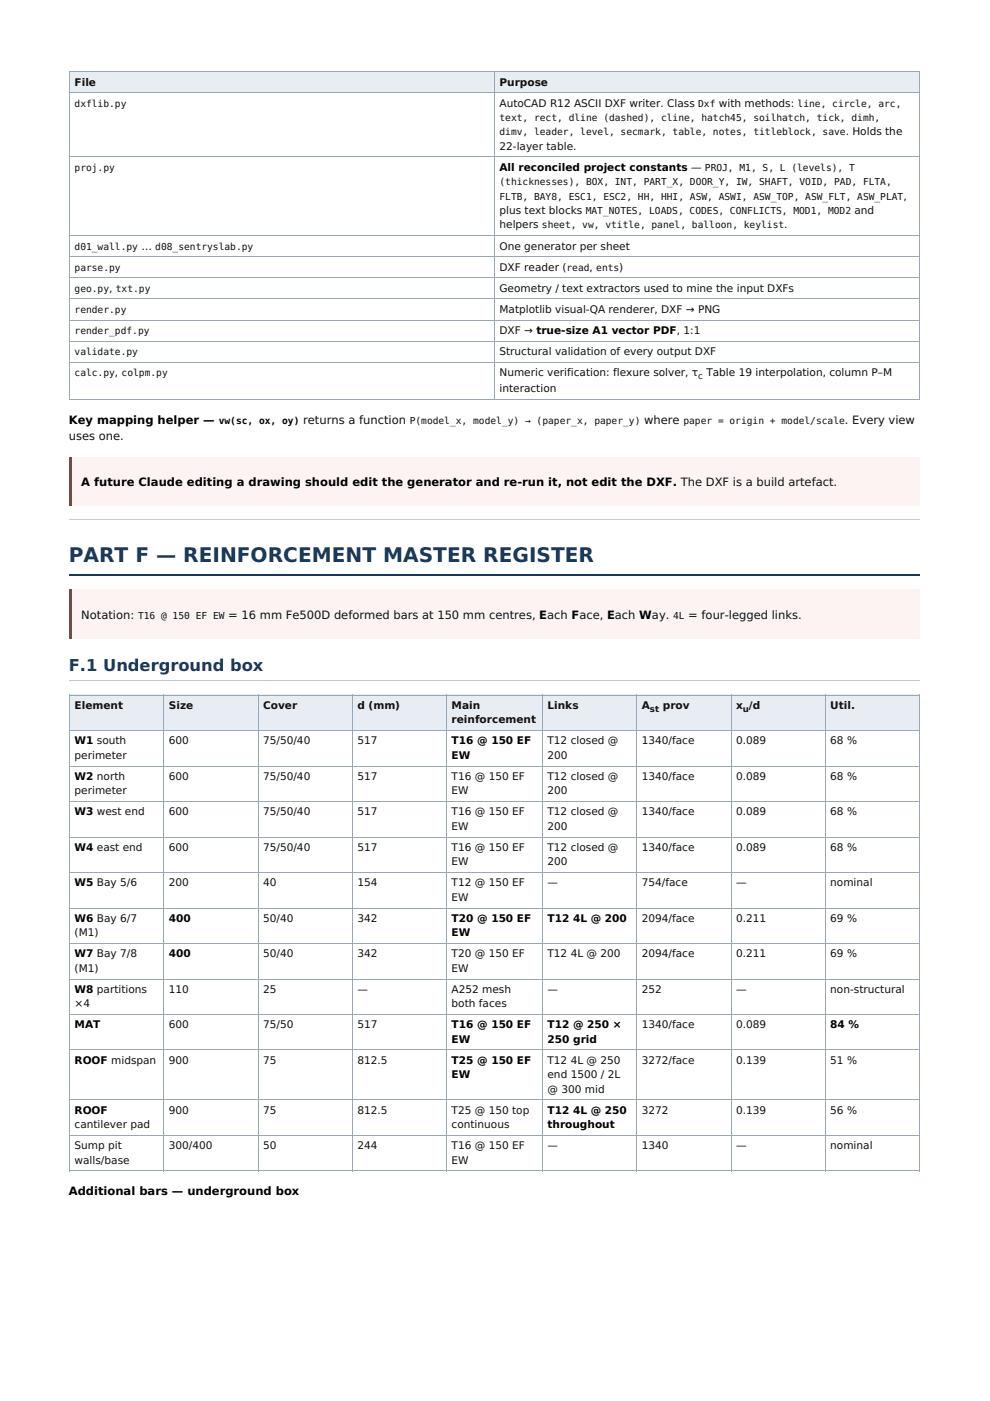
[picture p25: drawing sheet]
<svg xmlns="http://www.w3.org/2000/svg" width="210mm" height="297mm" viewBox="0 0 210 297" stroke-linecap="round" stroke-linejoin="round" font-family="sans-serif">
<defs><g id="words">
<text font-size="4.3" fill="#1a3a5c" x="14.6" y="119.2">PART F — REINFORCEMENT MASTER REGISTER</text>
<text font-size="3.5" fill="#1a3a5c" x="14.6" y="142.2">F.1 Underground box</text>
<g font-size="2.4">
<text x="14.6" y="89.9">Key mapping helper —</text>
<text x="17.2" y="102.9">A future Claude editing a drawing should edit the generator and re-run it, not edit the DXF. The DXF is a build artefact.</text>
<text x="14.6" y="253.4">Additional bars — underground box</text>
</g>
<g font-size="2.4" fill="#111">
<text x="64.3" y="89.9">returns a function</text>
<text x="136.6" y="89.9">where</text>
<text x="179.1" y="89.9">. Every view</text>
<text x="14.6" y="93.4">uses one.</text>
<text x="17.2" y="131.2">Notation:</text>
<text x="48.4" y="131.2">= 16 mm Fe500D deformed bars at 150 mm centres, Each Face, Each Way.</text>
<text x="145.9" y="131.2">= four-legged links.</text>
</g>
<g font-size="2.2" fill="#111">
<text x="15.8" y="18.1">File</text>
<text x="105.9" y="18.1">Purpose</text>
<text x="105.9" y="22.6">AutoCAD R12 ASCII DXF writer. Class Dxf with methods: line, circle, arc,</text>
<text x="105.9" y="31.8">22-layer table.</text>
<text x="105.9" y="45.4">plus text blocks MAT_NOTES, LOADS, CODES, CONFLICTS, MOD1, MOD2 and</text>
<text x="105.9" y="48.4">helpers sheet, vw, vtitle, panel, balloon, keylist.</text>
<text x="105.9" y="52.9">One generator per sheet</text>
<text x="105.9" y="57.4">DXF reader (read, ents)</text>
<text x="105.9" y="61.9">Geometry / text extractors used to mine the input DXFs</text>
<text x="105.9" y="66.3">Matplotlib visual-QA renderer, DXF → PNG</text>
<text x="105.9" y="70.8">DXF → true-size A1 vector PDF, 1:1</text>
<text x="105.9" y="75.3">Structural validation of every output DXF</text>
<text x="105.9" y="79.8">Numeric verification: flexure solver, τ</text>
<text x="105.9" y="83.2">interaction</text>
<text x="149.8" y="79.8">Table 19 interpolation, column P–M</text>
<text x="15.8" y="150.3">Element</text>
<text x="35.8" y="150.3">Size</text>
<text x="55.8" y="150.3">Cover</text>
<text x="75.8" y="150.3">d (mm)</text>
<text x="95.7" y="150.3">Main</text>
<text x="95.7" y="153.4">reinforcement</text>
<text x="116.1" y="150.3">Links</text>
<text x="136.1" y="150.3">A</text>
<text x="140.5" y="150.3">prov</text>
<text x="156.1" y="150.3">x /d</text>
<text x="176" y="150.3">Util.</text>
<text x="15.8" y="160.9">perimeter</text>
<text x="35.8" y="157.8">600</text>
<text x="55.8" y="157.8">75/50/40</text>
<text x="75.8" y="157.8">517</text>
<text x="116.1" y="157.8">T12 closed @</text>
<text x="116.1" y="160.9">200</text>
<text x="136.1" y="157.8">1340/face</text>
<text x="156.1" y="157.8">0.089</text>
<text x="176" y="157.8">68 %</text>
<text x="35.8" y="165.4">600</text>
<text x="55.8" y="165.4">75/50/40</text>
<text x="75.8" y="165.4">517</text>
<text x="95.7" y="165.4">T16 @ 150 EF</text>
<text x="116.1" y="165.4">T12 closed @</text>
<text x="136.1" y="165.4">1340/face</text>
<text x="156.1" y="165.4">0.089</text>
<text x="176" y="165.4">68 %</text>
<text x="15.8" y="168.4">perimeter</text>
<text x="35.8" y="172.9">600</text>
<text x="55.8" y="172.9">75/50/40</text>
<text x="75.8" y="172.9">517</text>
<text x="95.7" y="168.4">EW</text>
<text x="95.7" y="172.9">T16 @ 150 EF</text>
<text x="116.1" y="168.4">200</text>
<text x="116.1" y="172.9">T12 closed @</text>
<text x="136.1" y="172.9">1340/face</text>
<text x="156.1" y="172.9">0.089</text>
<text x="176" y="172.9">68 %</text>
<text x="95.7" y="175.9">EW</text>
<text x="116.1" y="175.9">200</text>
<text x="35.8" y="180.4">600</text>
<text x="55.8" y="180.4">75/50/40</text>
<text x="75.8" y="180.4">517</text>
<text x="95.7" y="180.4">T16 @ 150 EF</text>
<text x="95.7" y="183.5">EW</text>
<text x="116.1" y="180.4">T12 closed @</text>
<text x="116.1" y="183.5">200</text>
<text x="136.1" y="180.4">1340/face</text>
<text x="156.1" y="180.4">0.089</text>
<text x="176" y="180.4">68 %</text>
<text x="35.8" y="187.9">200</text>
<text x="55.8" y="187.9">40</text>
<text x="75.8" y="187.9">154</text>
<text x="95.7" y="187.9">T12 @ 150 EF</text>
<text x="95.7" y="191">EW</text>
<text x="116.1" y="187.9">—</text>
<text x="136.1" y="187.9">754/face</text>
<text x="156.1" y="187.9">—</text>
<text x="176" y="187.9">nominal</text>
<text x="55.8" y="195.5">50/40</text>
<text x="75.8" y="195.5">342</text>
<text x="136.1" y="195.5">2094/face</text>
<text x="156.1" y="195.5">0.211</text>
<text x="176" y="195.5">69 %</text>
<text x="15.8" y="198.5">(M1)</text>
<text x="55.8" y="203">50/40</text>
<text x="75.8" y="203">342</text>
<text x="95.7" y="203">T20 @ 150 EF</text>
<text x="116.1" y="203">T12</text>
<text x="121" y="203">4L @ 200</text>
<text x="136.1" y="203">2094/face</text>
<text x="156.1" y="203">0.211</text>
<text x="176" y="203">69 %</text>
<text x="15.8" y="206">(M1)</text>
<text x="95.7" y="206">EW</text>
<text x="15.8" y="213.6">×4</text>
<text x="35.8" y="210.5">110</text>
<text x="55.8" y="210.5">25</text>
<text x="75.8" y="210.5">—</text>
<text x="95.7" y="210.5">A252 mesh</text>
<text x="95.7" y="213.6">both faces</text>
<text x="116.1" y="210.5">—</text>
<text x="136.1" y="210.5">252</text>
<text x="156.1" y="210.5">—</text>
<text x="176" y="210.5">non-structural</text>
<text x="35.8" y="218">600</text>
<text x="55.8" y="218">75/50</text>
<text x="75.8" y="218">517</text>
<text x="136.1" y="218">1340/face</text>
<text x="156.1" y="218">0.089</text>
<text x="35.8" y="225.6">900</text>
<text x="55.8" y="225.6">75</text>
<text x="75.8" y="225.6">812.5</text>
<text x="116.1" y="225.6">T12</text>
<text x="121" y="225.6">4L @ 250</text>
<text x="136.1" y="225.6">3272/face</text>
<text x="156.1" y="225.6">0.139</text>
<text x="176" y="225.6">51 %</text>
<text x="116.1" y="228.6">end 1500 / 2L</text>
<text x="116.1" y="231.7">@ 300 mid</text>
<text x="15.8" y="239.2">cantilever pad</text>
<text x="35.8" y="236.1">900</text>
<text x="55.8" y="236.1">75</text>
<text x="75.8" y="236.1">812.5</text>
<text x="95.7" y="236.1">T25 @ 150 top</text>
<text x="95.7" y="239.2">continuous</text>
<text x="136.1" y="236.1">3272</text>
<text x="156.1" y="236.1">0.139</text>
<text x="176" y="236.1">56 %</text>
<text x="15.8" y="243.7">Sump pit</text>
<text x="35.8" y="243.7">300/400</text>
<text x="55.8" y="243.7">50</text>
<text x="75.8" y="243.7">244</text>
<text x="95.7" y="243.7">T16 @ 150 EF</text>
<text x="116.1" y="243.7">—</text>
<text x="136.1" y="243.7">1340</text>
<text x="156.1" y="243.7">—</text>
<text x="176" y="243.7">nominal</text>
<text x="15.8" y="246.7">walls/base</text>
<text x="95.7" y="246.7">EW</text>
</g>
<g font-size="2.2">
<text x="105.9" y="36.2">All reconciled project constants — PROJ, M1, S, L (levels), T</text>
<text x="15.8" y="157.8">W1 south</text>
<text x="95.7" y="157.8">T16 @ 150 EF</text>
<text x="95.7" y="160.9">EW</text>
<text x="15.8" y="165.4">W2 north</text>
<text x="15.8" y="172.9">W3 west end</text>
<text x="15.8" y="180.4">W4 east end</text>
<text x="15.8" y="187.9">W5 Bay 5/6</text>
<text x="15.8" y="195.5">W6 Bay 6/7</text>
<text x="35.8" y="195.5">400</text>
<text x="95.7" y="195.5">T20 @ 150 EF</text>
<text x="116.1" y="195.5">T12</text>
<text x="121.5" y="195.5">4L @ 200</text>
<text x="15.8" y="203">W7 Bay 7/8</text>
<text x="35.8" y="203">400</text>
<text x="95.7" y="198.5">EW</text>
<text x="15.8" y="210.5">W8 partitions</text>
<text x="15.8" y="218">MAT</text>
<text x="95.7" y="218">T16 @ 150 EF</text>
<text x="95.7" y="221.1">EW</text>
<text x="116.1" y="218">T12 @ 250 ×</text>
<text x="116.1" y="221.1">250 grid</text>
<text x="176" y="218">84 %</text>
<text x="15.8" y="225.6">ROOF midspan</text>
<text x="95.7" y="225.6">T25 @ 150 EF</text>
<text x="95.7" y="228.6">EW</text>
<text x="15.8" y="236.1">ROOF</text>
<text x="116.1" y="236.1">T12</text>
<text x="116.1" y="239.2">throughout</text>
<text x="121.5" y="236.1">4L @ 250</text>
</g>
<g font-size="2" fill="#111">
<text x="15.8" y="22.6">dxflib.py</text>
<text x="105.9" y="25.7">text, rect, dline (dashed), cline, hatch45, soilhatch, tick, dimh,</text>
<text x="105.9" y="28.7">dimv, leader, level, secmark, table, notes, titleblock, save. Holds the</text>
<text x="15.8" y="36.2">proj.py</text>
<text x="105.9" y="39.3">(thicknesses), BOX, INT, PART_X, DOOR_Y, IW, SHAFT, VOID, PAD, FLTA,</text>
<text x="105.9" y="42.3">FLTB, BAY8, ESC1, ESC2, HH, HHI, ASW, ASWI, ASW_TOP, ASW_FLT, ASW_PLAT,</text>
<text x="15.8" y="52.9">d01_wall.py … d08_sentryslab.py</text>
<text x="15.8" y="57.4">parse.py</text>
<text x="15.8" y="61.9">geo.py, txt.py</text>
<text x="15.8" y="66.3">render.py</text>
<text x="15.8" y="70.8">render_pdf.py</text>
<text x="15.8" y="75.3">validate.py</text>
<text x="15.8" y="79.8">calc.py, colpm.py</text>
<text x="86.9" y="89.9">P(model_x, model_y) → (paper_x, paper_y)</text>
<text x="144.9" y="89.9">paper = origin + model/scale</text>
<text x="29.3" y="131.2">T16 @ 150 EF EW</text>
<text x="142.7" y="131.2">4L</text>
</g>
<text font-size="2" x="46.4" y="89.9">vw(sc, ox, oy)</text>
<g font-size="1.8" fill="#111">
<text x="148.1" y="80.4">c</text>
<text x="137.8" y="150.9">st</text>
<text x="157.5" y="150.9">u</text>
</g>
</g></defs>
<g fill="#e7edf3">
<path d="M14.6 15.1h90.1v4.5h-90.1z"/>
<path d="M104.7 15.1h90.1v4.5h-90.1z"/>
</g>
<g fill="none" stroke="#98a8b6" stroke-width=".21">
<path d="M14.6 19.7h180.4M14.6 15.2h180.4M14.7 15.1v69.7M104.8 15.1v69.7M194.9 15.1v69.7M14.6 33.3h180.4M14.6 58.9h180.4M14.6 54.4h180.4M14.6 50h180.4M14.6 76.8h180.4M14.6 72.3h180.4M14.6 67.9h180.4"/>
<path d="M14.6 63.4h180.4M14.6 84.7h180.4"/>
</g>
<path d="M14.6 96.8h180.4v10.4h-180.4z" fill="#fdf3f2"/>
<path d="M14.6 96.8h.6v10.4h-.6z" fill="#c0392b"/>
<path d="M14.6 110.2h180.4" fill="none" stroke="#ccc" stroke-width=".21"/>
<path d="M14.6 121.8h180.4" fill="none" stroke="#1a3a5c" stroke-width=".41"/>
<path d="M14.6 124.9h180.4v10.6h-180.4z" fill="#fdf3f2"/>
<path d="M14.6 124.9h.6v10.6h-.6z" fill="#c0392b"/>
<path d="M14.6 144.3h180.4" fill="none" stroke="#b9c6d2" stroke-width=".21"/>
<g fill="#e7edf3">
<path d="M14.6 147.3h19.9v7.5h-19.9z"/>
<path d="M34.5 147.3h20.2v7.5h-20.2z"/>
<path d="M54.7 147.3h19.9v7.5h-19.9z"/>
<path d="M74.6 147.3h19.9v7.5h-19.9z"/>
<path d="M94.5 147.3h20.4v7.5h-20.4z"/>
<path d="M114.9 147.3h19.9v7.5h-19.9z"/>
<path d="M134.8 147.3h20.1v7.5h-20.1z"/>
<path d="M154.9 147.3h19.9v7.5h-19.9z"/>
<path d="M174.8 147.3h20v7.5h-20z"/>
</g>
<g fill="none" stroke="#98a8b6" stroke-width=".21">
<path d="M14.6 154.9h180.4M14.6 147.4h180.4M14.7 147.3v101M34.6 147.3v101M54.8 147.3v101M74.7 147.3v101M94.6 147.3v101M115 147.3v101M134.9 147.3v101M155 147.3v101M174.9 147.3v101M194.9 147.3v101"/>
<path d="M14.6 177.5h180.4M14.6 169.9h180.4M14.6 162.4h180.4M14.6 192.5h180.4M14.6 185h180.4M14.6 215.1h180.4M14.6 207.6h180.4M14.6 200h180.4M14.6 233.2h180.4M14.6 222.6h180.4M14.6 240.7h180.4M14.6 248.2h180.4"/>
</g>
<use href="#words"/>
</svg>
